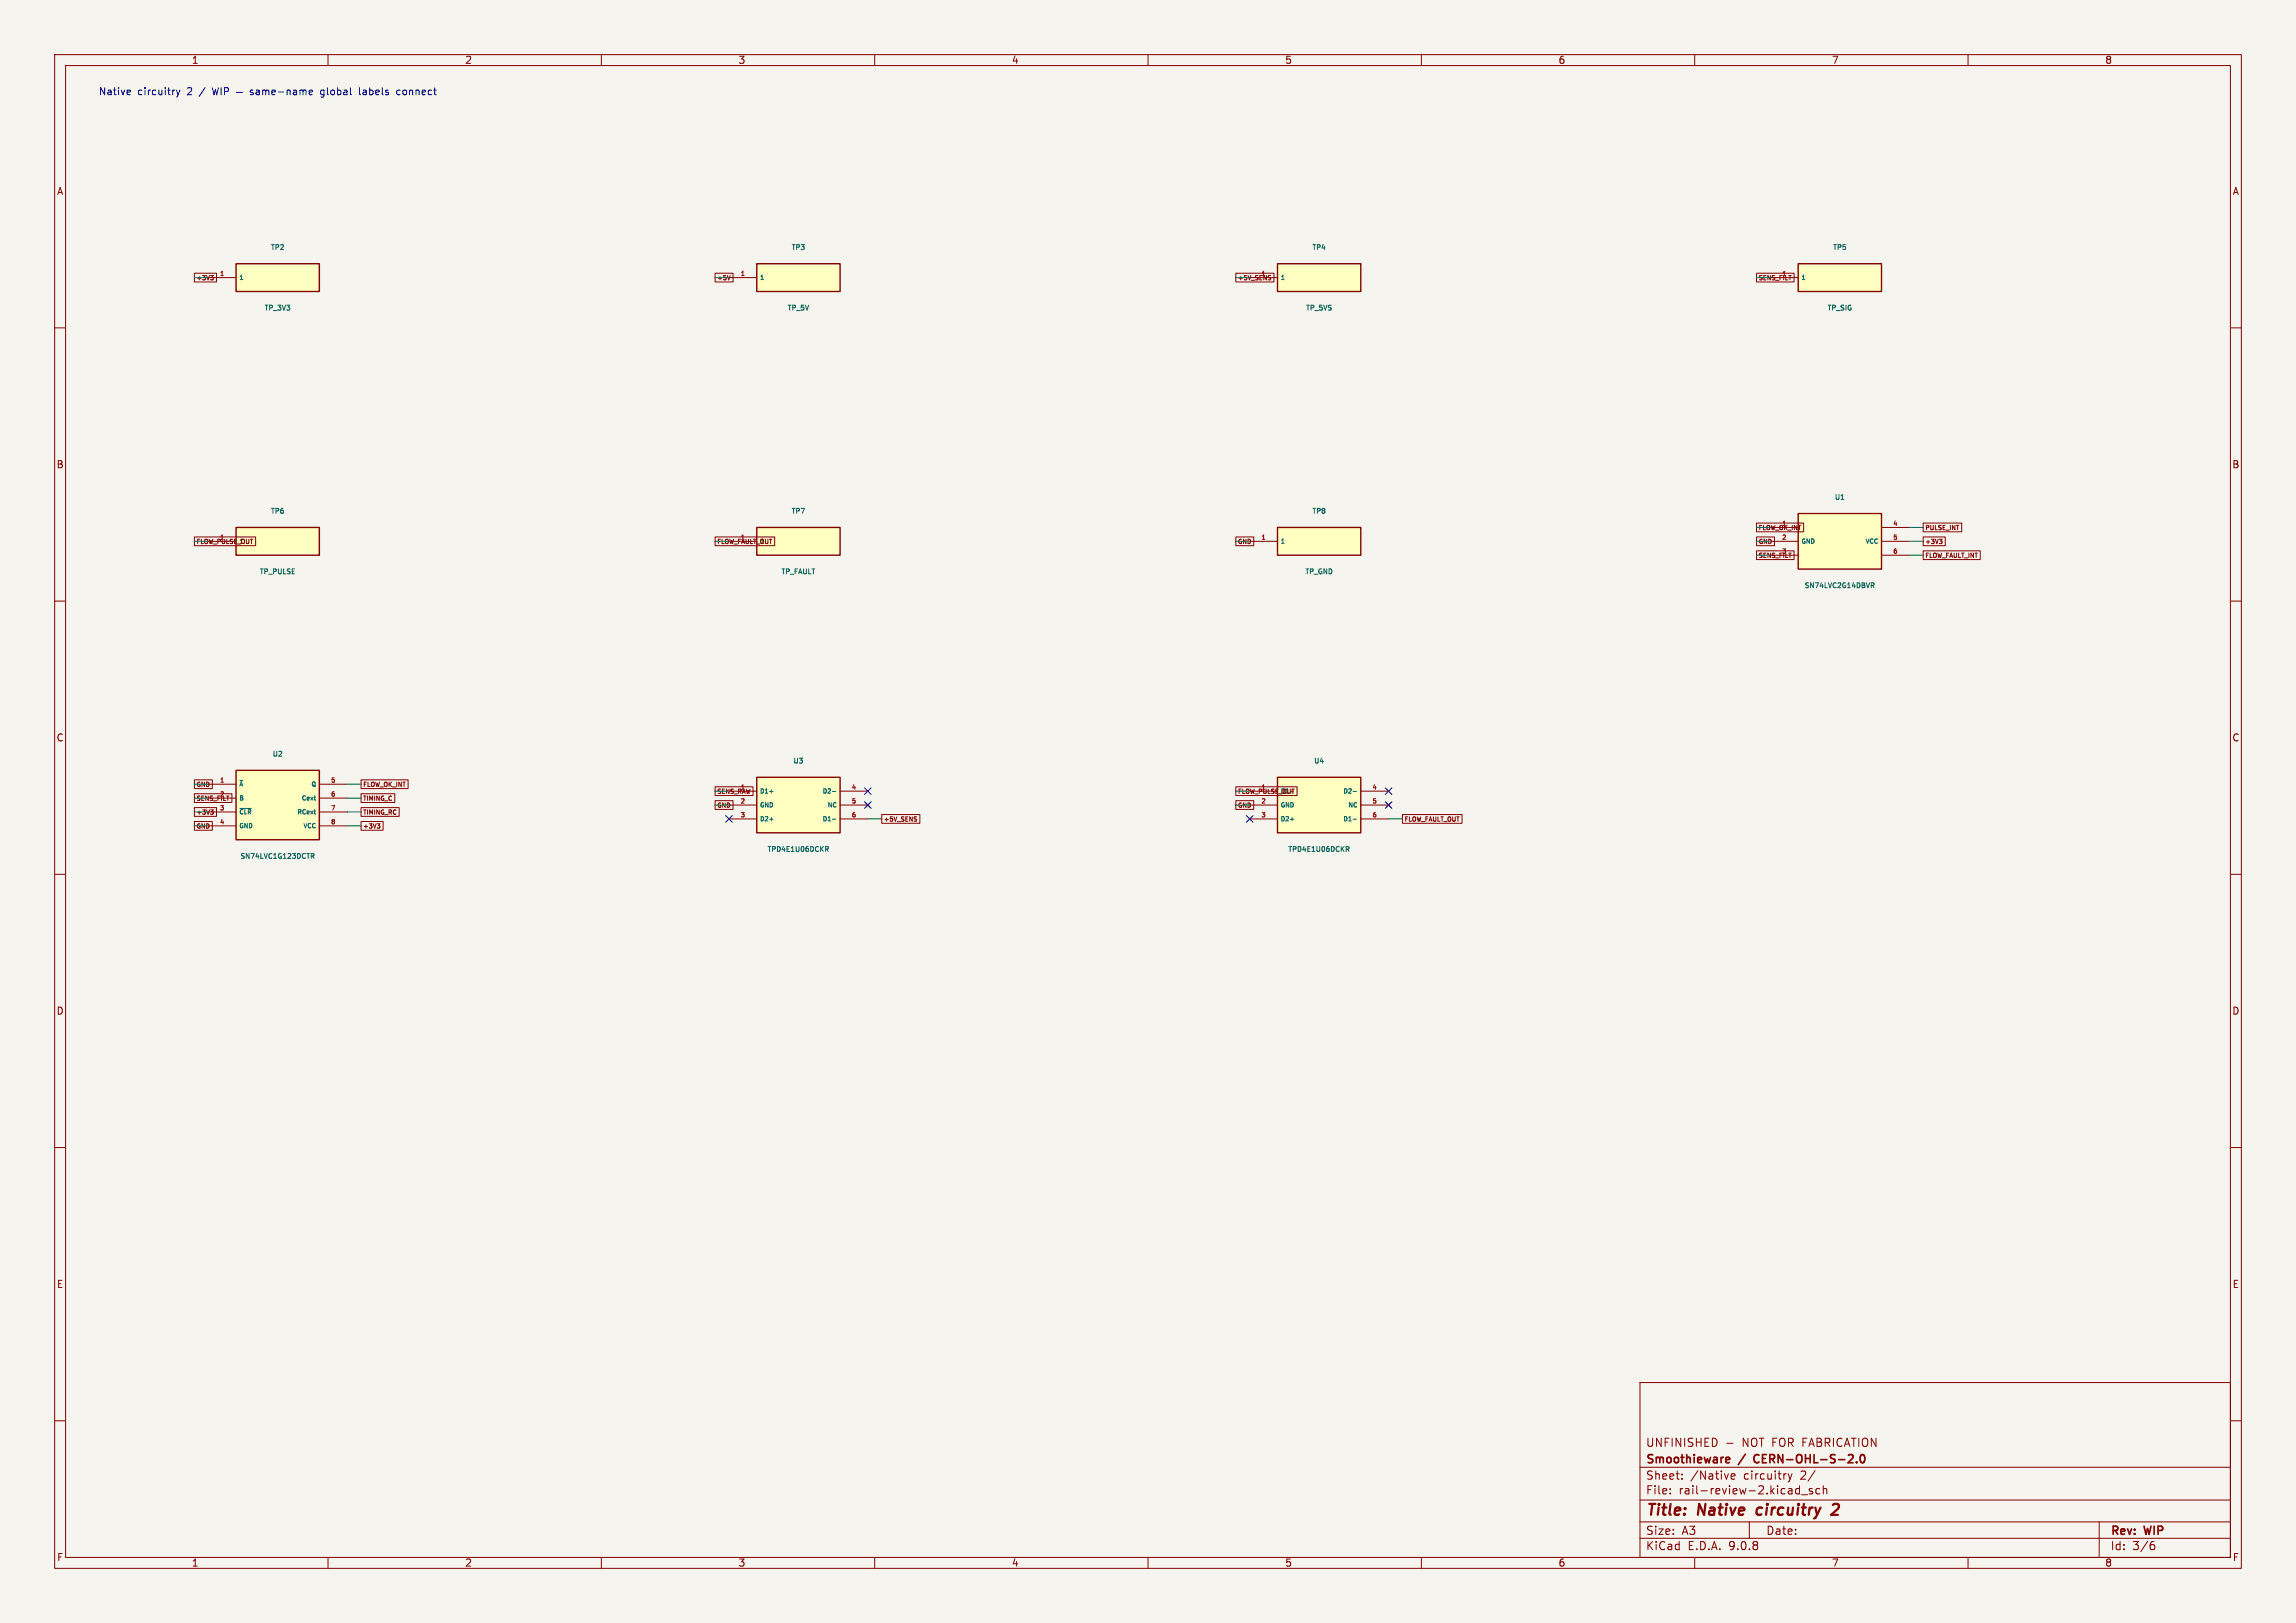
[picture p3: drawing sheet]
<svg xmlns="http://www.w3.org/2000/svg" width="420mm" height="297mm" viewBox="0 0 420 297" stroke-linecap="round" stroke-linejoin="round" font-family="sans-serif">
<defs><g id="words">
<g font-size="2.8" fill="#840000">
<text x="301" y="277.9">Title:</text>
<text x="310.6" y="277.9">Native</text>
<text x="322.2" y="277.9">circuitry</text>
</g>
<g font-size="2.1" fill="#840000">
<text x="301" y="268.2">Smoothieware</text>
<text x="301" y="265">UNFINISHED</text>
<text x="318.2" y="268.2">/</text>
<text x="318.7" y="265">NOT FOR FABRICATION</text>
<text x="321.5" y="268.2">CERN-OHL-S-2.0</text>
<text x="301" y="273.7">File:</text>
<text x="301" y="271">Sheet:</text>
<text x="307.1" y="273.7">rail-review-2.kicad_sch</text>
<text x="309.2" y="271">/Native</text>
<text x="319" y="271">circuitry</text>
<text x="329.5" y="271">2/</text>
<text x="301" y="281.1">Size:</text>
<text x="307.6" y="281.1">A3</text>
<text x="323" y="281.1">Date:</text>
<text x="386" y="281.3">Rev:</text>
<text x="392.4" y="281.3">WIP</text>
<text x="301" y="283.9">KiCad</text>
<text x="308.7" y="283.9">E.D.A.</text>
<text x="316.3" y="283.9">9.0.8</text>
<text x="386" y="283.9">Id:</text>
<text x="390.1" y="283.9">3/6</text>
</g>
<g font-size="1.8" fill="#840000">
<text x="35" y="11.9">1</text>
<text x="85" y="11.9">2</text>
<text x="135" y="11.9">3</text>
<text x="185" y="11.9">4</text>
<text x="235" y="11.9">5</text>
<text x="285" y="11.9">6</text>
<text x="335" y="11.9">7</text>
<text x="385" y="11.9">8</text>
<text x="10.3" y="35.9">A</text>
<text x="408.3" y="35.9">A</text>
<text x="10.3" y="85.9">B</text>
<text x="408.2" y="85.9">B</text>
<text x="10.3" y="135.9">C</text>
<text x="408.2" y="135.9">C</text>
<text x="10.3" y="185.9">D</text>
<text x="408.2" y="185.9">D</text>
<text x="10.3" y="235.9">E</text>
<text x="408.3" y="235.9">E</text>
<text x="10.3" y="285.9">F</text>
<text x="35" y="286.9">1</text>
<text x="85" y="286.9">2</text>
<text x="135" y="286.9">3</text>
<text x="185" y="286.9">4</text>
<text x="235" y="286.9">5</text>
<text x="285" y="286.9">6</text>
<text x="335" y="286.9">7</text>
<text x="385" y="286.9">8</text>
<text x="408.3" y="285.9">F</text>
</g>
<g font-size="1.8" fill="#0000c2">
<text x="18" y="17.6">Native</text>
<text x="25.2" y="17.6">circuitry</text>
<text x="34.4" y="17.6">2</text>
<text x="36.8" y="17.6">/</text>
<text x="59.7" y="17.6">global</text>
<text x="66.9" y="17.6">labels</text>
<text x="74" y="17.6">connect</text>
</g>
<g font-size="1.3" fill="#006464">
<text x="49.4" y="45.9">TP2</text>
<text x="144.7" y="45.9">TP3</text>
<text x="239.9" y="45.9">TP4</text>
<text x="335.2" y="45.9">TP5</text>
<text x="48.3" y="57">TP_3V3</text>
<text x="144" y="57">TP_5V</text>
<text x="238.8" y="57">TP_5VS</text>
<text x="334.2" y="57">TP_SIG</text>
<text x="49.4" y="94.2">TP6</text>
<text x="144.7" y="94.2">TP7</text>
<text x="239.9" y="94.2">TP8</text>
<text x="335.5" y="91.7">U1</text>
<text x="47.4" y="105.3">TP_PULSE</text>
<text x="142.8" y="105.3">TP_FAULT</text>
<text x="238.7" y="105.3">TP_GND</text>
<text x="330" y="107.8">SN74LVC2G14DBVR</text>
<text x="49.8" y="138.6">U2</text>
<text x="145" y="139.9">U3</text>
<text x="240.3" y="139.9">U4</text>
<text x="43.8" y="157.3">SN74LVC1G123DCTR</text>
<text x="140.3" y="156.1">TPD4E1U06DCKR</text>
<text x="235.5" y="156.1">TPD4E1U06DCKR</text>
</g>
<g font-size="1.1" fill="#840000">
<text x="35.9" y="51.5">+3V3</text>
<text x="131.1" y="51.5">+5V</text>
<text x="226.4" y="51.5">+5V_SENS</text>
<text x="230.6" y="50.5">1</text>
<text x="321.6" y="51.5">SENS_FILT</text>
<text x="325.9" y="50.5">1</text>
<text x="35.9" y="99.7">FLOW_PULSE_OUT</text>
<text x="40.1" y="98.8">1</text>
<text x="43.7" y="99.7">1</text>
<text x="131.1" y="99.7">FLOW_FAULT_OUT</text>
<text x="135.4" y="98.8">1</text>
<text x="138.9" y="99.7">1</text>
<text x="226.4" y="99.7">GND</text>
<text x="321.6" y="99.7">GND</text>
<text x="321.6" y="97.2">FLOW_OK_INT</text>
<text x="325.9" y="96.3">1</text>
<text x="325.9" y="101.3">3</text>
<text x="352.1" y="99.7">+3V3</text>
<text x="352.1" y="97.2">PULSE_INT</text>
<text x="321.6" y="102.3">SENS_FILT</text>
<text x="352.1" y="102.3">FLOW_FAULT_INT</text>
<text x="35.9" y="146.7">SENS_FILT</text>
<text x="35.9" y="149.3">+3V3</text>
<text x="35.9" y="144.2">GND</text>
<text x="40.1" y="145.8">2</text>
<text x="66.3" y="144.2">FLOW_OK_INT</text>
<text x="66.3" y="146.7">TIMING_C</text>
<text x="66.3" y="149.3">TIMING_RC</text>
<text x="131.1" y="148">GND</text>
<text x="131.1" y="145.5">SENS_RAW</text>
<text x="135.4" y="144.5">1</text>
<text x="226.4" y="145.5">FLOW_PULSE_OUT</text>
<text x="226.4" y="148">GND</text>
<text x="230.6" y="144.5">1</text>
<text x="234.2" y="145.4">D1+</text>
<text x="35.9" y="151.8">GND</text>
<text x="66.3" y="151.8">+3V3</text>
<text x="161.6" y="150.5">+5V_SENS</text>
<text x="256.8" y="150.5">FLOW_FAULT_OUT</text>
</g>
<g font-size="1.1" fill="#a90000">
<text x="40.1" y="50.5">1</text>
<text x="135.4" y="50.5">1</text>
<text x="230.6" y="98.8">1</text>
<text x="325.9" y="98.8">2</text>
<text x="346.2" y="96.3">4</text>
<text x="346.2" y="98.8">5</text>
<text x="346.2" y="101.3">6</text>
<text x="40.1" y="143.3">1</text>
<text x="60.4" y="143.3">5</text>
<text x="40.1" y="148.3">3</text>
<text x="60.4" y="145.8">6</text>
<text x="60.4" y="148.3">7</text>
<text x="135.4" y="147.1">2</text>
<text x="135.4" y="149.6">3</text>
<text x="155.7" y="144.5">4</text>
<text x="155.7" y="147.1">5</text>
<text x="155.7" y="149.6">6</text>
<text x="230.6" y="147.1">2</text>
<text x="230.6" y="149.6">3</text>
<text x="250.9" y="144.5">4</text>
<text x="250.9" y="147.1">5</text>
<text x="250.9" y="149.6">6</text>
<text x="40.1" y="150.9">4</text>
<text x="60.4" y="150.9">8</text>
</g>
<g font-size="1.1" fill="#006464">
<text x="43.7" y="51.4">1</text>
<text x="138.9" y="51.4">1</text>
<text x="234.2" y="51.4">1</text>
<text x="329.4" y="51.4">1</text>
<text x="234.2" y="99.7">1</text>
<text x="329.4" y="99.7">GND</text>
<text x="341.1" y="99.7">VCC</text>
<text x="43.7" y="144.1">~{A}</text>
<text x="43.7" y="146.7">B</text>
<text x="43.7" y="149.2">~{CLR}</text>
<text x="54.2" y="149.2">RCext</text>
<text x="55" y="146.7">Cext</text>
<text x="56.8" y="144.1">Q</text>
<text x="138.9" y="145.4">D1+</text>
<text x="138.9" y="147.9">GND</text>
<text x="150.3" y="145.4">D2-</text>
<text x="151.2" y="147.9">NC</text>
<text x="234.2" y="147.9">GND</text>
<text x="245.6" y="145.4">D2-</text>
<text x="246.5" y="147.9">NC</text>
<text x="43.7" y="151.8">GND</text>
<text x="55.3" y="151.8">VCC</text>
<text x="138.9" y="150.5">D2+</text>
<text x="150.3" y="150.5">D1-</text>
<text x="234.2" y="150.5">D2+</text>
<text x="245.6" y="150.5">D1-</text>
</g>
</g></defs>
<path d="M0 0h420v297h-420z" fill="#f5f4ef" stroke="#f5f4ef" stroke-width=".18"/>
<g fill="none" stroke="#840000" stroke-width=".18">
<path d="M10 10h400v277h-400zM12 12h396v273h-396zM60 10v2M110 10v2M160 10v2M210 10v2M260 10v2M310 10v2M360 10v2M10 60h2M408 60h2M10 110h2"/>
<path d="M408 110h2M10 160h2M408 160h2M10 210h2M408 210h2M300 253h108v32h-108zM10 260h2M300 278.5h108M300 274.5h108M300 268.5h108M305.5 273.2v.2M305.5 272.5v.1"/>
<path d="M307.7 270.5v.2M307.7 269.8v.1M315.9 264.1h1.1M316.7 270.2l.7-.2-.1-.2-.4-.1-.2 .2v.7h.6M320 278.5v3M327.1 269.7l.3 1M327.4 270.7l-.3 .5M327.8 269.7l-.4 1M328.7 272.4l.5 .1M329.2 271.9v1.5M329.2 273.3l-.5 .1M329.5 273.5h1.2"/>
<path d="M331.5 272.5l-.3-.1-.3 .2 .1 .2 .5 .2v.3h-.6M332.9 272.5l-.5-.1-.2 .3v.4l.1 .2h.6M333.5 272.5l.2-.1 .4 .1 .1 .9M333.5 271.9v1.5M384 278.5v6.5M408 260h2M60 285v2M110 285v2M160 285v2M210 285v2M260 285v2M300 281.5h108"/>
<path d="M310 285v2M360 285v2M393.6 282.7h.4l.2 .2-.1 .5-.5 .2M394 282.1l-.4 .1"/>
</g>
<path d="M321.5 276.1l-.2 .7 .3 .4M335.3 275.4l.3-.2h.5a.45 .45 0 0 1 .3 .6l-.2 .3-1.2 1.1h1.2" fill="none" stroke="#840000" stroke-width=".4"/>
<path d="M315.9 266.7l.4 .1 .1 .2-.7 .2M316.3 267.6l-.4 .1M321 266.4l-.2 .4 .2 .7M338 267.7h1M338.9 266.3v.5M339.6 267.5v.2M340.4 266.3l.2-.1a.8 .8 0 0 1 .5 .7 .8 .8 0 0 1-.5 .8l-.2-.2-.1-.4z" fill="none" stroke="#840000" stroke-width=".3"/>
<path d="M233.7 142.2h15.2v10.2h-15.2z" fill="#ffffc2"/>
<path d="M233.7 142.2h15.2v10.2h-15.2z" fill="none" stroke="#840000" stroke-width=".25"/>
<path d="M228.6 144.8h5.1M228.6 147.3h5.1M228.6 149.9h5.1M248.9 144.8h5.1M248.9 147.3h5.1M248.9 149.9h5.1M253.6 146.9l.8 .8M254.4 146.9l-.8 .8" fill="none" stroke="#840000" stroke-width=".18"/>
<path d="M236 149.9h.7M246.2 154.9h.4l.2 .2-.1 .2-.5 .1M246.5 155.4l.3 .4M247.5 149.9h.6M247.5 144.8h.6" fill="none" stroke="#006464" stroke-width=".18"/>
<path d="M43.2 141h15.2v12.7h-15.2z" fill="#ffffc2"/>
<path d="M43.2 141h15.2v12.7h-15.2z" fill="none" stroke="#840000" stroke-width=".25"/>
<path d="M38.1 143.5h5.1M38.1 146.1h5.1M38.1 148.6h5.1M38.1 151.1h5.1M58.4 143.5h5.1M58.4 146.1h5.1M58.4 148.6h5.1M58.4 151.1h5.1" fill="none" stroke="#840000" stroke-width=".18"/>
<path d="M43.9 142.8h.5M43.9 147.9h2.1M56.9 156.2h.4l.1 .1v.3h-.5M57.1 156.6l.3 .5M57.4 145.9h.3M57.4 148.4h.3M57.7 146.4h.1M57.7 149h.1" fill="none" stroke="#006464" stroke-width=".18"/>
<path d="M43.2 96.5h15.2v5.1h-15.2z" fill="#ffffc2"/>
<path d="M43.2 96.5h15.2v5.1h-15.2z" fill="none" stroke="#840000" stroke-width=".25"/>
<path d="M38.1 99.1h5.1" fill="none" stroke="#840000" stroke-width=".18"/>
<path d="M233.7 48.3h15.2v5h-15.2z" fill="#ffffc2"/>
<path d="M233.7 48.3h15.2v5h-15.2z" fill="none" stroke="#840000" stroke-width=".25"/>
<path d="M228.6 50.8h5.1" fill="none" stroke="#840000" stroke-width=".18"/>
<path d="M233.7 96.5h15.2v5.1h-15.2z" fill="#ffffc2"/>
<path d="M233.7 96.5h15.2v5.1h-15.2z" fill="none" stroke="#840000" stroke-width=".25"/>
<path d="M228.6 99.1h5.1" fill="none" stroke="#840000" stroke-width=".18"/>
<path d="M43.2 48.3h15.2v5h-15.2z" fill="#ffffc2"/>
<path d="M43.2 48.3h15.2v5h-15.2z" fill="none" stroke="#840000" stroke-width=".25"/>
<path d="M38.1 50.8h5.1" fill="none" stroke="#840000" stroke-width=".18"/>
<path d="M138.4 96.5h15.3v5.1h-15.3z" fill="#ffffc2"/>
<path d="M138.4 96.5h15.3v5.1h-15.3z" fill="none" stroke="#840000" stroke-width=".25"/>
<path d="M133.3 99.1h5.1" fill="none" stroke="#840000" stroke-width=".18"/>
<path d="M138.4 48.3h15.3v5h-15.3z" fill="#ffffc2"/>
<path d="M138.4 48.3h15.3v5h-15.3z" fill="none" stroke="#840000" stroke-width=".25"/>
<path d="M133.3 50.8h5.1" fill="none" stroke="#840000" stroke-width=".18"/>
<path d="M328.9 48.3h15.3v5h-15.3z" fill="#ffffc2"/>
<path d="M328.9 48.3h15.3v5h-15.3z" fill="none" stroke="#840000" stroke-width=".25"/>
<path d="M323.8 50.8h5.1" fill="none" stroke="#840000" stroke-width=".18"/>
<path d="M138.4 142.2h15.3v10.2h-15.3z" fill="#ffffc2"/>
<path d="M138.4 142.2h15.3v10.2h-15.3z" fill="none" stroke="#840000" stroke-width=".25"/>
<path d="M133.3 144.8h5.1M133.3 147.3h5.1M133.3 149.9h5.1M153.7 144.8h5M153.7 147.3h5M153.7 149.9h5M158.4 146.9l.7 .8M159.1 146.9l-.7 .8" fill="none" stroke="#840000" stroke-width=".18"/>
<path d="M140.8 144.8h.6M140.8 149.9h.6M151 154.9h.3l.2 .2-.1 .2-.4 .1M151.2 155.4l.3 .4M152.3 144.8h.6M152.3 149.9h.6" fill="none" stroke="#006464" stroke-width=".18"/>
<path d="M328.9 94h15.3v10.1h-15.3z" fill="#ffffc2"/>
<path d="M328.9 94h15.3v10.1h-15.3z" fill="none" stroke="#840000" stroke-width=".25"/>
<g fill="none" stroke="#840000" stroke-width=".18">
<path d="M35.6 50h4v1.6h-4zM38.5 50.4h.5l-.3 .3 .3 .1v.3l-.4 .1M130.8 50h3.3v1.6h-3.3zM133.6 50.4l-.3 .8M226.1 50h6.9v1.6h-6.9zM232.3 50.8l.1 .2-.1 .2M232.3 50.4l.1 .1M321.3 50h6.9v1.6h-6.9zM35.6 98.3h11.2v1.6h-11.2zM130.8 98.3h10.9v1.6h-10.9zM226.1 98.3h3.2v1.6h-3.2zM321.3 98.3h3.3v1.6h-3.3z"/>
<path d="M321.3 95.7h8.6v1.6h-8.6zM323.8 96.5h5.1M323.8 99.1h5.1M344.2 96.5h5M344.2 99.1h5M351.8 98.3h4v1.6h-4zM351.8 95.7h7v1.6h-7zM354.7 98.7h.5l-.2 .3 .2 .1v.2l-.3 .2M321.3 100.8h6.9v1.6h-6.9zM323.8 101.6h5.1M344.2 101.6h5M351.8 100.8h10.4v1.6h-10.4z"/>
<path d="M35.6 145.2h6.8v1.7h-6.8zM35.6 147.8h4v1.6h-4zM35.6 150.3h3.2v1.6h-3.2zM35.6 142.7h3.2v1.6h-3.2zM38.5 148.2h.5l-.3 .3 .3 .1v.3l-.4 .1M66 142.7h8.7v1.6h-8.7zM66 145.2h6.2v1.7h-6.2zM66 147.8h7v1.6h-7zM66 150.3h4.1v1.6h-4.1zM69 150.7h.5l-.3 .4h.2l.1 .3-.4 .1M130.8 146.5h3.3v1.6h-3.3zM130.8 144h6.9v1.6h-6.9z"/>
<path d="M161.3 149.1h7v1.6h-7zM167.5 149.9l.2 .2-.2 .2M167.6 149.5h.1M226.1 144h11.2v1.6h-11.2zM226.1 146.5h3.2v1.6h-3.2zM256.5 149.1h10.9v1.6h-10.9z"/>
</g>
<path d="M342.3 106.6h.3l.2 .2-.1 .3h-.4M342.5 107.1l.3 .4" fill="none" stroke="#006464" stroke-width=".18"/>
<g fill="none" stroke="#009600" stroke-width=".18">
<path d="M35.6 50.8h2.5M130.8 50.8h2.5M226.1 50.8h2.5M321.3 50.8h2.5M35.6 99.1h2.5M130.8 99.1h2.5M226.1 99.1h2.5M321.3 99.1h2.5M321.3 96.5h2.5M349.2 99.1h2.6M349.2 96.5h2.6M321.3 101.6h2.5"/>
<path d="M349.2 101.6h2.6M35.6 143.5h2.5M35.6 151.1h2.5M35.6 148.6h2.5M35.6 146.1h2.5M63.5 143.5h2.5M63.5 151.1h2.5M63.5 148.6h2.5M63.5 146.1h2.5M130.8 144.8h2.5M130.8 147.3h2.5M158.7 149.9h2.6"/>
<path d="M226.1 144.8h2.5M226.1 147.3h2.5M254 149.9h2.5"/>
</g>
<path d="M132.7 149.3l1.3 1.2M134 149.3l-1.3 1.2M158.1 146.7l1.3 1.2M158.1 144.2l1.3 1.2M159.4 146.7l-1.3 1.2M159.4 144.2l-1.3 1.2M228 149.3l1.2 1.2M229.2 149.3l-1.2 1.2M253.4 146.7l1.2 1.2M253.4 144.2l1.2 1.2M254.6 146.7l-1.2 1.2M254.6 144.2l-1.2 1.2" fill="none" stroke="#000084" stroke-width=".18"/>
<g fill="none" stroke="#0000c2" stroke-width=".18">
<path d="M23.7 16.5l.2 .3-.7 .1M23.8 17.3h-.1M32.3 16.5l.3 .8M32.6 17.3l-.3 .5M32.9 16.5l-.3 .8M38.8 16l.3 1.3 .3-.9 .2 .9 .4-1.3M40.4 16v1.3M41.1 16.7h.6l.1-.2-.1-.3-.6-.2v1.3M43.2 16.9h1.1M46.3 16.5h-.3l-.2 .2v.1l.5 .2v.3h-.5M46.9 16.5h.5v.8M47.4 16.8h-.4l-.2 .2 .2 .3h.4"/>
<path d="M48.1 16.6l.3-.1 .2 .2M48.1 16.5v.8M48.6 16.7l.2-.2h.3l.1 .8M48.6 16.7v.6M49.7 16.9l.7-.1-.1-.3h-.4l-.2 .2 .1 .6h.5M50.9 16.8h1M52.5 16.6l.2-.1h.3l.1 .8M52.5 16.5v.8M53.7 16.5h.5l.1 .8M54.3 16.8h-.5l-.2 .2 .2 .3h.5M54.9 16.6l.3-.1 .2 .2M54.9 16.5v.8"/>
<path d="M55.4 16.7l.2-.2h.3l.1 .8M55.4 16.7v.6M56.5 16.9l.7-.1-.1-.3h-.4l-.2 .2 .1 .6h.5M58.7 17.7h.4M59.1 16.5h-.3l-.2 .2 .1 .5 .4 .1M65.8 16v1.2l.2 .1M66.4 16.9v.4M73.2 16.5h-.4l-.2 .2 .1 .6h.5"/>
</g>
<use href="#words"/>
</svg>
